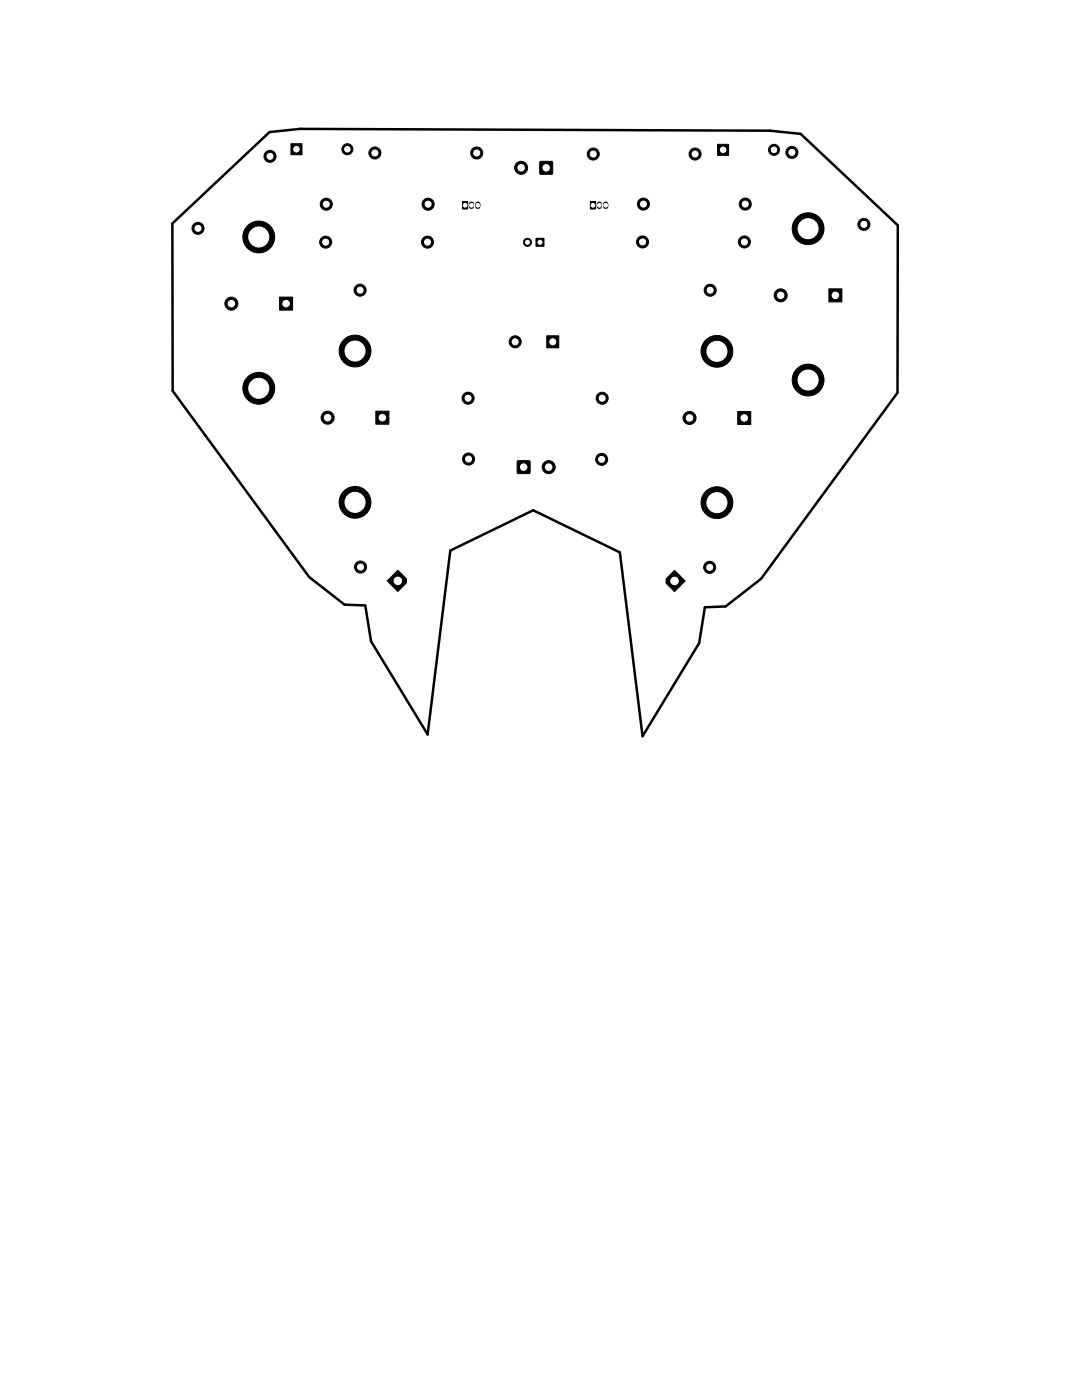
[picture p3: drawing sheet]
<svg xmlns="http://www.w3.org/2000/svg" width="216mm" height="279mm" viewBox="0 0 216 279" stroke-linecap="round" stroke-linejoin="round" font-family="sans-serif">
<g fill="#000" stroke="#000" stroke-width=".2">
<path d="M58.1 28.7h2.2v2.2h-2.2zM107.8 32.3h2.4v2.4h-2.4zM143.2 28.8h2.2v2.2h-2.2zM55.8 59.3h2.6v2.6h-2.6zM92.3 40.2h1v1.5h-1zM106.9 47.6h1.6v1.6h-1.6zM117.8 40.2h1.1v1.5h-1.1zM165.4 57.6h2.6v2.6h-2.6zM109.1 67h2.4v2.4h-2.4zM75 82.1h2.6v2.6h-2.6zM103.3 92h2.4v2.5h-2.4zM147.2 82.1h2.6v2.6h-2.6z"/>
<path d="M79.4 113.8l1.7 1.7v.8l-1.7 1.7-2.1-2.1zM132.9 115.5l1.7-1.7 2.1 2.1-2.1 2.2-1.7-1.7z"/>
<circle cx="53.9" cy="31.2" r="1.2"/>
<circle cx="53.9" cy="31.2" r=".6"/>
<circle cx="59.2" cy="29.8" r=".55"/>
<circle cx="69.3" cy="29.8" r="1.1"/>
<circle cx="69.3" cy="29.8" r=".55"/>
<circle cx="74.8" cy="30.5" r="1.2"/>
<circle cx="74.8" cy="30.5" r=".6"/>
<circle cx="95.1" cy="30.5" r="1.2"/>
<circle cx="95.1" cy="30.5" r=".6"/>
<circle cx="104" cy="33.5" r=".65"/>
<circle cx="104" cy="33.5" r="1.3"/>
<circle cx="109" cy="33.5" r=".65"/>
<circle cx="118.4" cy="30.7" r=".6"/>
<circle cx="118.4" cy="30.7" r="1.2"/>
<circle cx="138.7" cy="30.7" r=".6"/>
<circle cx="138.7" cy="30.7" r="1.2"/>
<circle cx="144.3" cy="29.9" r=".55"/>
<circle cx="154.4" cy="29.9" r="1.1"/>
<circle cx="154.4" cy="29.9" r=".55"/>
<circle cx="158" cy="30.4" r=".6"/>
<circle cx="158" cy="30.4" r="1.2"/>
<circle cx="39.5" cy="45.6" r=".6"/>
<circle cx="39.5" cy="45.6" r="1.2"/>
<circle cx="51.6" cy="47.3" r="2"/>
<circle cx="51.6" cy="47.3" r="3.2"/>
<circle cx="65" cy="48.3" r=".6"/>
<circle cx="65" cy="48.3" r="1.2"/>
<circle cx="65.1" cy="40.8" r="1.2"/>
<circle cx="65.1" cy="40.8" r=".6"/>
<circle cx="71.9" cy="57.9" r=".6"/>
<circle cx="71.9" cy="57.9" r="1.2"/>
<circle cx="85.3" cy="48.3" r=".6"/>
<circle cx="85.3" cy="48.3" r="1.2"/>
<circle cx="85.4" cy="40.8" r="1.2"/>
<circle cx="85.4" cy="40.8" r=".6"/>
<circle cx="92.8" cy="41" r=".37"/>
<circle cx="94.1" cy="41" r=".37"/>
<circle cx="95.3" cy="41" r=".37"/>
<circle cx="105.2" cy="48.4" r=".8"/>
<circle cx="105.2" cy="48.4" r=".4"/>
<circle cx="107.7" cy="48.4" r=".4"/>
<circle cx="118.3" cy="41" r=".37"/>
<circle cx="119.6" cy="41" r=".37"/>
<circle cx="120.9" cy="41" r=".37"/>
<circle cx="128.2" cy="48.3" r="1.2"/>
<circle cx="128.2" cy="48.3" r=".6"/>
<circle cx="128.4" cy="40.7" r="1.2"/>
<circle cx="128.4" cy="40.7" r=".6"/>
<circle cx="141.7" cy="57.9" r=".6"/>
<circle cx="141.7" cy="57.9" r="1.2"/>
<circle cx="148.5" cy="48.3" r="1.2"/>
<circle cx="148.5" cy="48.3" r=".6"/>
<circle cx="148.7" cy="40.7" r="1.2"/>
<circle cx="148.7" cy="40.7" r=".6"/>
<circle cx="155.8" cy="58.9" r=".65"/>
<circle cx="155.8" cy="58.9" r="1.3"/>
<circle cx="161.2" cy="45.6" r="2"/>
<circle cx="161.2" cy="45.6" r="3.2"/>
<circle cx="166.7" cy="58.9" r=".65"/>
<circle cx="172.4" cy="44.8" r=".6"/>
<circle cx="172.4" cy="44.8" r="1.2"/>
<circle cx="46.2" cy="60.6" r=".65"/>
<circle cx="46.2" cy="60.6" r="1.3"/>
<circle cx="51.6" cy="77.5" r="2"/>
<circle cx="51.6" cy="77.5" r="3.2"/>
<circle cx="57.1" cy="60.6" r=".65"/>
<circle cx="70.8" cy="70.1" r="2"/>
<circle cx="70.8" cy="70.1" r="3.2"/>
<circle cx="93.4" cy="79.5" r=".6"/>
<circle cx="93.4" cy="79.5" r="1.2"/>
<circle cx="102.8" cy="68.2" r="1.2"/>
<circle cx="102.8" cy="68.2" r=".6"/>
<circle cx="110.3" cy="68.2" r=".6"/>
<circle cx="120.2" cy="79.5" r=".6"/>
<circle cx="120.2" cy="79.5" r="1.2"/>
<circle cx="143.1" cy="70.1" r="2"/>
<circle cx="143.1" cy="70.1" r="3.2"/>
<circle cx="161.2" cy="75.8" r="2"/>
<circle cx="161.2" cy="75.8" r="3.2"/>
<circle cx="65.4" cy="83.4" r=".65"/>
<circle cx="65.4" cy="83.4" r="1.3"/>
<circle cx="76.3" cy="83.4" r=".65"/>
<circle cx="93.5" cy="91.6" r="1.2"/>
<circle cx="93.5" cy="91.6" r=".6"/>
<circle cx="104.5" cy="93.2" r=".65"/>
<circle cx="109.5" cy="93.2" r=".65"/>
<circle cx="109.5" cy="93.2" r="1.3"/>
<circle cx="120.1" cy="91.7" r=".6"/>
<circle cx="120.1" cy="91.7" r="1.2"/>
<circle cx="137.6" cy="83.4" r=".65"/>
<circle cx="137.6" cy="83.4" r="1.3"/>
<circle cx="148.5" cy="83.4" r=".65"/>
<circle cx="70.8" cy="100.3" r="2"/>
<circle cx="70.8" cy="100.3" r="3.2"/>
<circle cx="71.9" cy="113.2" r=".6"/>
<circle cx="71.9" cy="113.2" r="1.2"/>
<circle cx="79.4" cy="115.9" r=".75"/>
<circle cx="134.6" cy="115.9" r=".75"/>
<circle cx="141.6" cy="113.2" r=".6"/>
<circle cx="141.6" cy="113.2" r="1.2"/>
<circle cx="143.1" cy="100.3" r="2"/>
<circle cx="143.1" cy="100.3" r="3.2"/>
</g>
<path d="M94.1 40.7v.5M95.3 40.7v.5M119.6 40.7v.5M120.9 40.7v.5" fill="none" stroke="#000" stroke-width="1.1"/>
<path d="M34.4 44.6l19.4-18.2 6.1-.7 93.8 .4 6.1 .6 19.3 18.3v33.4l-27.3 37.1-7 5.5-4.1 .2-1.2 7.1-11.3 18.6-4.5-36.7-17.3-8.4-16.5 8.1-4.6 36.7-11.3-18.6-1.1-7.2-4.2-.1-7-5.5-27.2-37.2z" fill="none" stroke="#000" stroke-width=".5"/>
<g fill="#fff" stroke="#fff" stroke-width=".2">
<circle cx="138.7" cy="30.7" r=".6"/>
<circle cx="118.4" cy="30.7" r=".6"/>
<circle cx="141.7" cy="57.9" r=".6"/>
<circle cx="120.2" cy="79.5" r=".6"/>
<circle cx="93.5" cy="91.6" r=".6"/>
<circle cx="71.9" cy="113.2" r=".6"/>
<circle cx="166.7" cy="58.9" r=".65"/>
<circle cx="155.8" cy="58.9" r=".65"/>
<circle cx="161.2" cy="45.6" r="2"/>
<circle cx="161.2" cy="75.8" r="2"/>
<circle cx="107.7" cy="48.4" r=".4"/>
<circle cx="105.2" cy="48.4" r=".4"/>
<circle cx="76.3" cy="83.4" r=".65"/>
<circle cx="65.4" cy="83.4" r=".65"/>
<circle cx="70.8" cy="70.1" r="2"/>
<circle cx="70.8" cy="100.3" r="2"/>
<circle cx="128.4" cy="40.7" r=".6"/>
<circle cx="148.7" cy="40.7" r=".6"/>
<circle cx="85.3" cy="48.3" r=".6"/>
<circle cx="65" cy="48.3" r=".6"/>
<circle cx="53.9" cy="31.2" r=".6"/>
<circle cx="39.5" cy="45.6" r=".6"/>
<circle cx="79.4" cy="115.9" r=".75"/>
<circle cx="118.3" cy="41" r=".37"/>
<circle cx="119.6" cy="41" r=".37"/>
<circle cx="120.9" cy="41" r=".37"/>
<circle cx="144.3" cy="29.9" r=".55"/>
<circle cx="154.4" cy="29.9" r=".55"/>
<circle cx="59.2" cy="29.8" r=".55"/>
<circle cx="69.3" cy="29.8" r=".55"/>
<circle cx="148.5" cy="83.4" r=".65"/>
<circle cx="137.6" cy="83.4" r=".65"/>
<circle cx="143.1" cy="70.1" r="2"/>
<circle cx="143.1" cy="100.3" r="2"/>
<circle cx="93.4" cy="79.5" r=".6"/>
<circle cx="71.9" cy="57.9" r=".6"/>
<circle cx="120.1" cy="91.7" r=".6"/>
<circle cx="141.6" cy="113.2" r=".6"/>
<circle cx="104.5" cy="93.2" r=".65"/>
<circle cx="109.5" cy="93.2" r=".65"/>
<circle cx="57.1" cy="60.6" r=".65"/>
<circle cx="46.2" cy="60.6" r=".65"/>
<circle cx="51.6" cy="47.3" r="2"/>
<circle cx="51.6" cy="77.5" r="2"/>
<circle cx="85.4" cy="40.8" r=".6"/>
<circle cx="65.1" cy="40.8" r=".6"/>
<circle cx="110.3" cy="68.2" r=".6"/>
<circle cx="102.8" cy="68.2" r=".6"/>
<circle cx="95.1" cy="30.5" r=".6"/>
<circle cx="74.8" cy="30.5" r=".6"/>
<circle cx="109" cy="33.5" r=".65"/>
<circle cx="104" cy="33.5" r=".65"/>
<circle cx="134.6" cy="115.9" r=".75"/>
<circle cx="92.8" cy="41" r=".37"/>
<circle cx="94.1" cy="41" r=".37"/>
<circle cx="95.3" cy="41" r=".37"/>
<circle cx="158" cy="30.4" r=".6"/>
<circle cx="172.4" cy="44.8" r=".6"/>
<circle cx="128.2" cy="48.3" r=".6"/>
<circle cx="148.5" cy="48.3" r=".6"/>
</g>
</svg>
